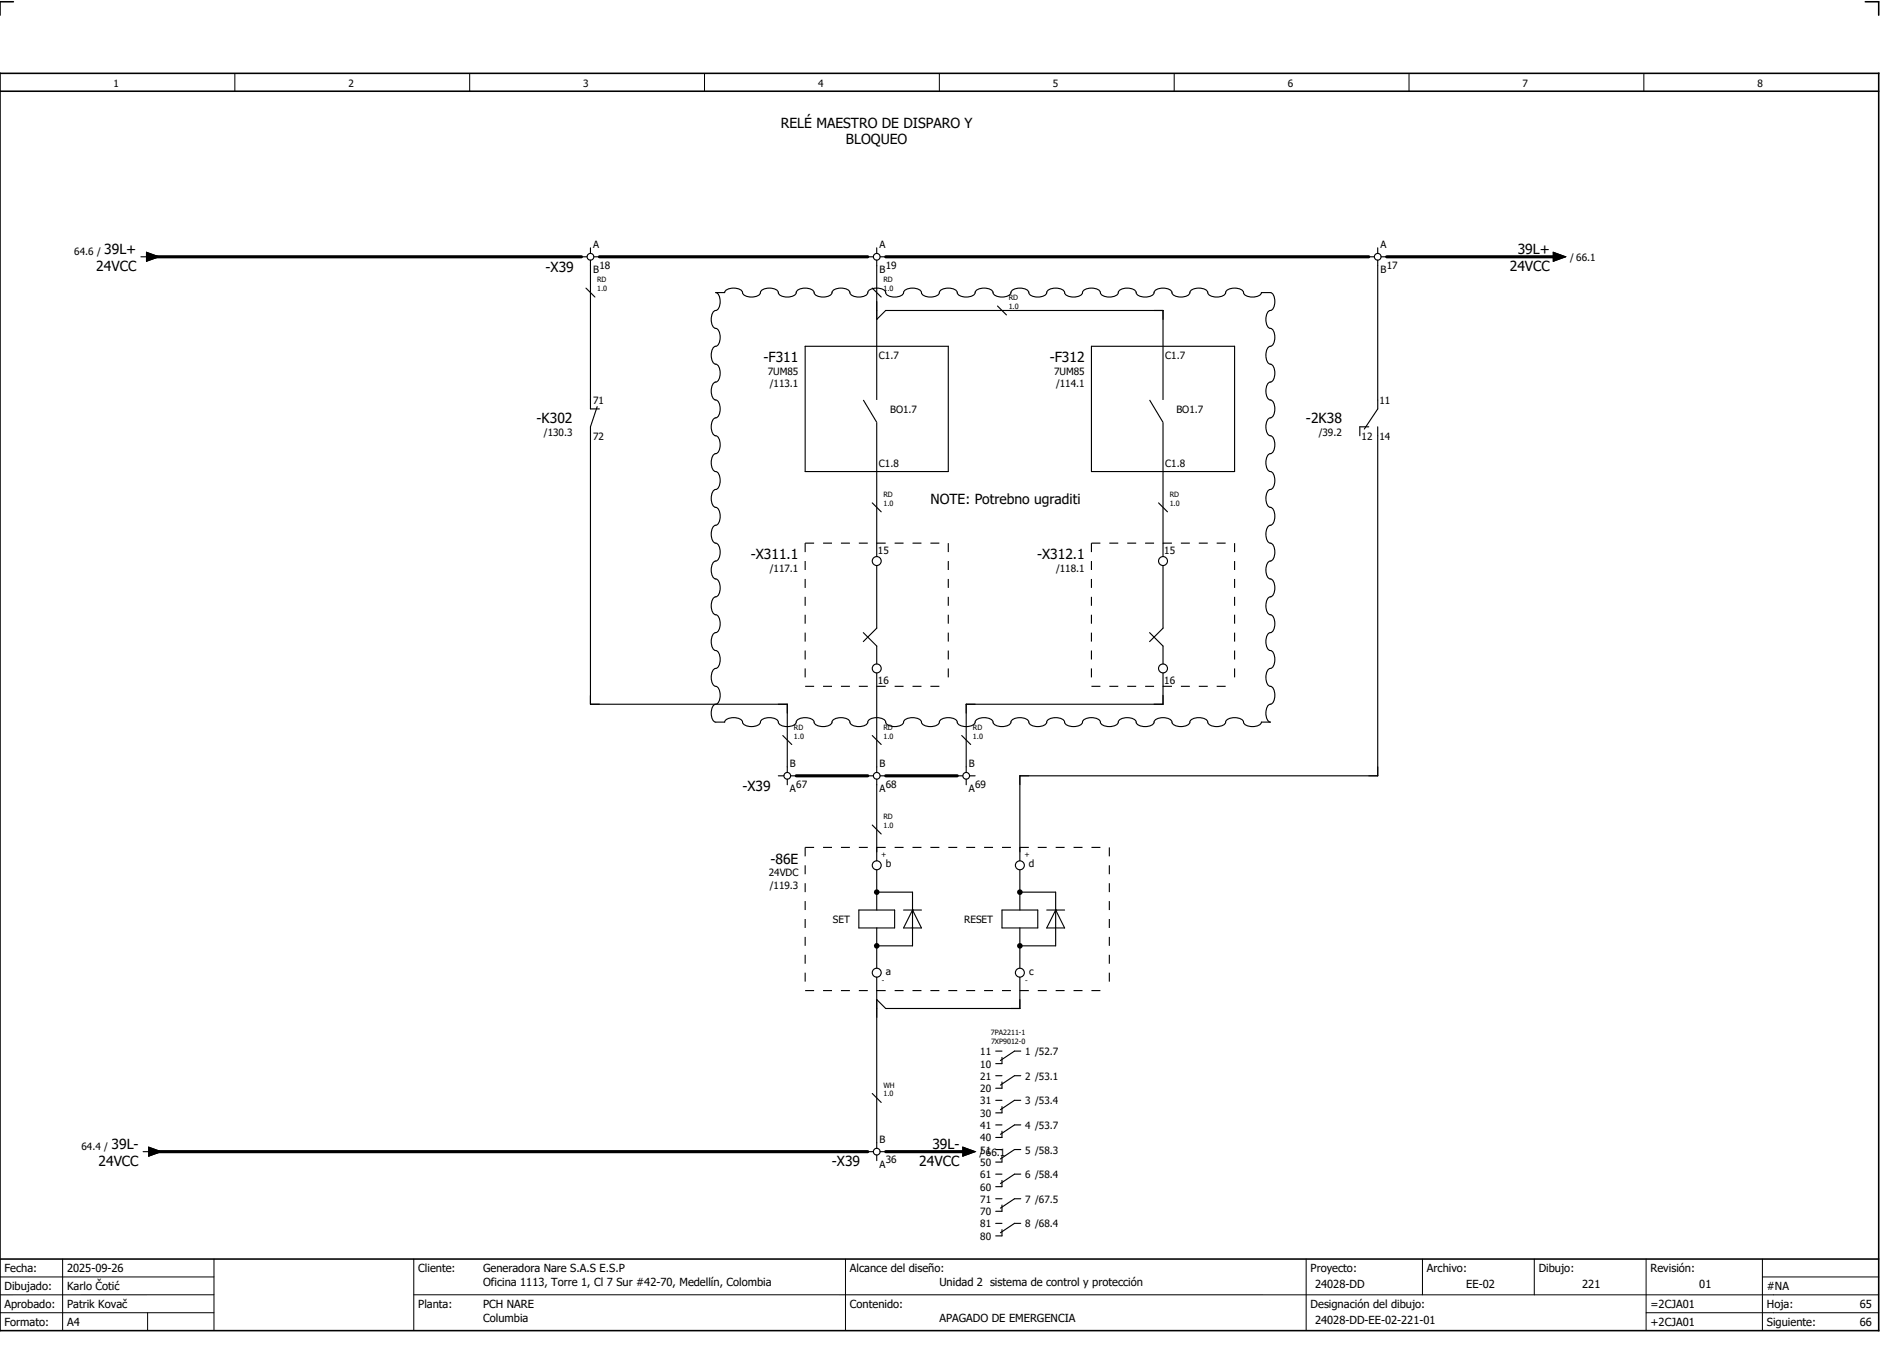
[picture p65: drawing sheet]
<svg xmlns="http://www.w3.org/2000/svg" width="421mm" height="301mm" viewBox="0 0 421 301" stroke-linecap="round" stroke-linejoin="round" font-family="sans-serif">
<defs><g id="words">
<g font-size="3.1">
<text x="174.6" y="28.5">RELÉ MAESTRO DE DISPARO Y</text>
<text x="189.1" y="32.3">BLOQUEO</text>
<text x="23.3" y="56.8">39L+</text>
<text x="339.3" y="56.8">39L+</text>
<text x="21.5" y="60.5">24VCC</text>
<text x="122" y="60.7">-X39</text>
<text x="337.5" y="60.5">24VCC</text>
<text x="170.7" y="81">-F311</text>
<text x="234.7" y="81">-F312</text>
<text x="120" y="94.6">-K302</text>
<text x="292" y="94.6">-2K38</text>
<text x="208" y="112.8">NOTE: Potrebno ugraditi</text>
<text x="167.8" y="125">-X311.1</text>
<text x="231.8" y="125">-X312.1</text>
<text x="166" y="176.7">-X39</text>
<text x="172.2" y="193">-86E</text>
<text x="24.9" y="256.8">39L-</text>
<text x="208.4" y="256.8">39L-</text>
<text x="22" y="260.5">24VCC</text>
<text x="186" y="260.7">-X39</text>
<text x="205.5" y="260.5">24VCC</text>
</g>
<g font-size="2.5">
<text x="1" y="284.4">Fecha:</text>
<text x="15" y="284.4">2025-09-26</text>
<text x="93.5" y="284.4">Cliente:</text>
<text x="108" y="284.4">Generadora Nare S.A.S E.S.P</text>
<text x="108" y="287.4">Oficina 1113, Torre 1, Cl 7 Sur #42-70, Medellín, Colombia</text>
<text x="190" y="284.4">Alcance del diseño:</text>
<text x="210" y="287.4">Unidad 2 sistema de control y protección</text>
<text x="293" y="284.4">Proyecto:</text>
<text x="294" y="287.9">24028-DD</text>
<text x="319" y="284.4">Archivo:</text>
<text x="327.8" y="287.9">EE-02</text>
<text x="344" y="284.4">Dibujo:</text>
<text x="353.7" y="287.9">221</text>
<text x="369" y="284.4">Revisión:</text>
<text x="379.9" y="287.9">01</text>
<text x="1" y="288.4">Dibujado:</text>
<text x="1" y="292.4">Aprobado:</text>
<text x="15" y="288.4">Karlo Čotić</text>
<text x="15" y="292.4">Patrik Kovač</text>
<text x="93.5" y="292.4">Planta:</text>
<text x="108" y="292.4">PCH NARE</text>
<text x="190" y="292.4">Contenido:</text>
<text x="293" y="292.4">Designación del dibujo:</text>
<text x="369" y="292.4">=2CJA01</text>
<text x="395" y="292.4">Hoja:</text>
<text x="395" y="288.4">#NA</text>
<text x="415.8" y="292.4">65</text>
<text x="1" y="296.4">Formato:</text>
<text x="15" y="296.4">A4</text>
<text x="108" y="295.4">Columbia</text>
<text x="210" y="295.4">APAGADO DE EMERGENCIA</text>
<text x="294" y="295.9">24028-DD-EE-02-221-01</text>
<text x="369" y="296.4">+2CJA01</text>
<text x="395" y="296.4">Siguiente:</text>
<text x="415.8" y="296.4">66</text>
</g>
<g font-size="2.2">
<text x="25.4" y="19.4">1</text>
<text x="77.9" y="19.4">2</text>
<text x="130.4" y="19.4">3</text>
<text x="182.9" y="19.4">4</text>
<text x="235.4" y="19.4">5</text>
<text x="287.9" y="19.4">6</text>
<text x="340.4" y="19.4">7</text>
<text x="392.9" y="19.4">8</text>
<text x="16.6" y="56.9">64.6 /</text>
<text x="132.6" y="55.5">A</text>
<text x="196.6" y="55.5">A</text>
<text x="308.6" y="55.5">A</text>
<text x="351" y="58.3">/ 66.1</text>
<text x="132.6" y="61">B</text>
<text x="134" y="60">18</text>
<text x="196.6" y="61">B</text>
<text x="198" y="60">19</text>
<text x="308.6" y="61">B</text>
<text x="310" y="60">17</text>
<text x="171.6" y="83.9">7UM85</text>
<text x="196.5" y="80.1">C1.7</text>
<text x="235.6" y="83.9">7UM85</text>
<text x="260.5" y="80.1">C1.7</text>
<text x="172.1" y="86.6">/113.1</text>
<text x="236.1" y="86.6">/114.1</text>
<text x="132.6" y="90.3">71</text>
<text x="199" y="92.3">BO1.7</text>
<text x="263" y="92.3">BO1.7</text>
<text x="308.4" y="90.3">11</text>
<text x="121.6" y="97.5">/130.3</text>
<text x="132.6" y="98.2">72</text>
<text x="294.8" y="97.5">/39.2</text>
<text x="304.4" y="98.2">12</text>
<text x="308.4" y="98.2">14</text>
<text x="196.5" y="104.4">C1.8</text>
<text x="260.5" y="104.4">C1.8</text>
<text x="196.3" y="123.9">15</text>
<text x="260.3" y="123.9">15</text>
<text x="172.1" y="127.9">/117.1</text>
<text x="236.1" y="127.9">/118.1</text>
<text x="196.3" y="152.9">16</text>
<text x="260.3" y="152.9">16</text>
<text x="176.6" y="171.5">B</text>
<text x="196.6" y="171.5">B</text>
<text x="216.6" y="171.5">B</text>
<text x="176.6" y="177">A</text>
<text x="178" y="176">67</text>
<text x="196.6" y="177">A</text>
<text x="198" y="176">68</text>
<text x="216.6" y="177">A</text>
<text x="218" y="176">69</text>
<text x="171.9" y="195.9">24VDC</text>
<text x="198" y="193.8">b</text>
<text x="230" y="193.8">d</text>
<text x="172.1" y="198.6">/119.3</text>
<text x="186.2" y="206.3">SET</text>
<text x="215.6" y="206.3">RESET</text>
<text x="198" y="217.8">a</text>
<text x="230.1" y="217.8">c</text>
<text x="219.2" y="238.6">10</text>
<text x="219.2" y="235.8">11</text>
<text x="229.2" y="235.8">1 /52.7</text>
<text x="219.2" y="244.1">20</text>
<text x="219.2" y="241.3">21</text>
<text x="229.2" y="241.3">2 /53.1</text>
<text x="219.2" y="249.6">30</text>
<text x="219.2" y="246.8">31</text>
<text x="229.2" y="246.8">3 /53.4</text>
<text x="18.2" y="256.9">64.4 /</text>
<text x="196.6" y="255.5">B</text>
<text x="219.2" y="255.1">40</text>
<text x="219.2" y="252.3">41</text>
<text x="219.2" y="257.8">51</text>
<text x="229.2" y="252.3">4 /53.7</text>
<text x="229.2" y="257.8">5 /58.3</text>
<text x="196.6" y="261">A</text>
<text x="198" y="260">36</text>
<text x="219" y="258.3">/ 66.1</text>
<text x="219.2" y="260.6">50</text>
<text x="219.2" y="263.3">61</text>
<text x="229.2" y="263.3">6 /58.4</text>
<text x="219.2" y="266.1">60</text>
<text x="219.2" y="268.8">71</text>
<text x="229.2" y="268.8">7 /67.5</text>
<text x="219.2" y="271.6">70</text>
<text x="219.2" y="274.3">81</text>
<text x="229.2" y="274.3">8 /68.4</text>
<text x="219.2" y="277.1">80</text>
</g>
<g font-size="1.6">
<text x="133.5" y="65.1">1.0</text>
<text x="133.5" y="63.1">RD</text>
<text x="197.5" y="65.1">1.0</text>
<text x="197.5" y="63.1">RD</text>
<text x="225.5" y="69.1">1.0</text>
<text x="225.5" y="67.1">RD</text>
<text x="197.5" y="113.1">1.0</text>
<text x="197.5" y="111.1">RD</text>
<text x="261.5" y="113.1">1.0</text>
<text x="261.5" y="111.1">RD</text>
<text x="177.5" y="165.1">1.0</text>
<text x="177.5" y="163.1">RD</text>
<text x="197.5" y="165.1">1.0</text>
<text x="197.5" y="163.1">RD</text>
<text x="217.5" y="165.1">1.0</text>
<text x="217.5" y="163.1">RD</text>
<text x="197.5" y="185.1">1.0</text>
<text x="197.5" y="183.1">RD</text>
<text x="197" y="191.5">+</text>
<text x="229" y="191.5">+</text>
<text x="197.2" y="219.6">-</text>
<text x="229.2" y="219.6">-</text>
<text x="221.5" y="231.3">7PA2211-1</text>
<text x="221.5" y="233.2">7XP9012-0</text>
<text x="197.5" y="245.1">1.0</text>
<text x="197.5" y="243.1">WH</text>
</g>
</g></defs>
<path d="M0 16.4h420v281h-420zM3 .4h-3v3M417 .4h3v3M0 20.4h420M0 281.4h420" fill="none" stroke="#000" stroke-width=".35"/>
<g fill="none" stroke="#000" stroke-width=".22">
<path d="M52.5 16.4v4M105 16.4v4M157.5 16.4v4M210 16.4v4M262.5 16.4v4M315 16.4v4M367.5 16.4v4M0 285.4h47.8M0 293.4h47.8M14 281.4v16M33 293.4v4M47.8 281.4v16"/>
<path d="M47.8 289.4h-47.8M92.5 281.4v16M92.5 289.4h327.5M189 281.4v16M292 281.4v15.8M318 281.4v8M343 281.4v8M368 281.4v15.8M368 293.4h52M394 285.4h26M394 281.4v15.8"/>
</g>
<g fill="none" stroke="#000" stroke-width=".25">
<path d="M31.5 57.4h1.2M32.7 56.4l2.8 1-2.8 1zM130 57.4h1.2M132 55.4v1.2M132 58.1v33.3h2M132.7 57.4h1.3M194 57.4h1.3M196 55.4v1.2M196 58.1v31.3M196.8 57.4h1.2M306 57.4h1.3M308 55.4v1.2"/>
<path d="M308 58.1v33.3l-3 4.5M308.8 57.4h1.2M346 57.4h1.3M347.3 56.4l2.7 1-2.7 1zM131 64.4l2 2M160 65.4h2l.1-.3a2.98 2.98 0 0 1 3.8 0 1.69 1.69 0 0 0 2.1 1.3 1.68 1.68 0 0 0 2.1-1.3 2.98 2.98 0 0 1 3.8 0 1.68 1.68 0 0 0 2.1 1.3 1.68 1.68 0 0 0 2.1-1.3 2.98 2.98 0 0 1 3.8 0 1.69 1.69 0 0 0 2.1 1.3 1.68 1.68 0 0 0 2.1-1.3 2.98 2.98 0 0 1 3.8 0 1.69 1.69 0 0 0 2.1 1.3 1.68 1.68 0 0 0 2.1-1.3 2.98 2.98 0 0 1 3.8 0 1.69 1.69 0 0 0 2.1 1.3 1.68 1.68 0 0 0 2.1-1.3 2.98 2.98 0 0 1 3.8 0 1.68 1.68 0 0 0 2.1 1.3 1.68 1.68 0 0 0 2.1-1.3 2.98 2.98 0 0 1 3.8 0 1.69 1.69 0 0 0 2.1 1.3 1.68 1.68 0 0 0 2.1-1.3 2.98 2.98 0 0 1 3.8 0 1.69 1.69 0 0 0 2.1 1.3 1.68 1.68 0 0 0 2.1-1.3 2.98 2.98 0 0 1 3.8 0 1.68 1.68 0 0 0 2.1 1.3 1.68 1.68 0 0 0 2.1-1.3 2.98 2.98 0 0 1 3.8 0 1.69 1.69 0 0 0 2.1 1.3 1.68 1.68 0 0 0 2.1-1.3 2.98 2.98 0 0 1 3.8 0 1.69 1.69 0 0 0 2.1 1.3 1.68 1.68 0 0 0 2.1-1.3 2.98 2.98 0 0 1 3.8 0 1.68 1.68 0 0 0 2.1 1.3 1.68 1.68 0 0 0 2.1-1.3 2.98 2.98 0 0 1 3.8 0 1.69 1.69 0 0 0 2.1 1.3 1.68 1.68 0 0 0 2.1-1.3 2.98 2.98 0 0 1 3.8 0 1.69 1.69 0 0 0 2.1 1.3 1.68 1.68 0 0 0 2.1-1.3 2.98 2.98 0 0 1 3.8 0 1.68 1.68 0 0 0 2.1 1.3 1.93 1.93 0 0 0 2-1l2.3 .1a2.98 2.98 0 0 1 0 3.8 1.68 1.68 0 0 0-1.3 2.1 1.68 1.68 0 0 0 1.3 2.1 2.98 2.98 0 0 1 0 3.8 1.69 1.69 0 0 0-1.3 2.1 1.68 1.68 0 0 0 1.3 2.1 2.98 2.98 0 0 1 0 3.8 1.69 1.69 0 0 0-1.3 2.1 1.68 1.68 0 0 0 1.3 2.1 2.98 2.98 0 0 1 0 3.8 1.68 1.68 0 0 0-1.3 2.1 1.68 1.68 0 0 0 1.3 2.1 2.98 2.98 0 0 1 0 3.8 1.68 1.68 0 0 0-1.3 2.1 1.68 1.68 0 0 0 1.3 2.1 2.98 2.98 0 0 1 0 3.8 1.69 1.69 0 0 0-1.3 2.1 1.68 1.68 0 0 0 1.3 2.1 2.98 2.98 0 0 1 0 3.8 1.69 1.69 0 0 0-1.3 2.1 1.68 1.68 0 0 0 1.3 2.1 2.98 2.98 0 0 1 0 3.8 1.68 1.68 0 0 0-1.3 2.1 1.68 1.68 0 0 0 1.3 2.1 2.98 2.98 0 0 1 0 3.8 1.69 1.69 0 0 0-1.3 2.1 1.68 1.68 0 0 0 1.3 2.1 2.98 2.98 0 0 1 0 3.8 1.68 1.68 0 0 0-1.3 2.1 1.68 1.68 0 0 0 1.3 2.1 2.98 2.98 0 0 1 0 3.8 1.69 1.69 0 0 0-1.3 2.1 1.68 1.68 0 0 0 1.3 2.1 2.98 2.98 0 0 1 0 3.8 1.68 1.68 0 0 0-1.3 2.1 1.93 1.93 0 0 0 1 2h-2l-.1 .3a2.98 2.98 0 0 1-3.8 0 1.69 1.69 0 0 0-2.1-1.3 1.68 1.68 0 0 0-2.1 1.3 2.98 2.98 0 0 1-3.8 0 1.68 1.68 0 0 0-2.1-1.3 1.68 1.68 0 0 0-2.1 1.3 2.98 2.98 0 0 1-3.8 0 1.69 1.69 0 0 0-2.1-1.3 1.68 1.68 0 0 0-2.1 1.3 2.98 2.98 0 0 1-3.8 0 1.69 1.69 0 0 0-2.1-1.3 1.68 1.68 0 0 0-2.1 1.3 2.98 2.98 0 0 1-3.8 0 1.68 1.68 0 0 0-2.1-1.3 1.68 1.68 0 0 0-2.1 1.3 2.98 2.98 0 0 1-3.8 0 1.69 1.69 0 0 0-2.1-1.3 1.68 1.68 0 0 0-2.1 1.3 2.98 2.98 0 0 1-3.8 0 1.69 1.69 0 0 0-2.1-1.3 1.68 1.68 0 0 0-2.1 1.3 2.98 2.98 0 0 1-3.8 0 1.68 1.68 0 0 0-2.1-1.3 1.68 1.68 0 0 0-2.1 1.3 2.98 2.98 0 0 1-3.8 0 1.69 1.69 0 0 0-2.1-1.3 1.68 1.68 0 0 0-2.1 1.3 2.98 2.98 0 0 1-3.8 0 1.69 1.69 0 0 0-2.1-1.3 1.68 1.68 0 0 0-2.1 1.3 2.98 2.98 0 0 1-3.8 0 1.68 1.68 0 0 0-2.1-1.3 1.68 1.68 0 0 0-2.1 1.3 2.98 2.98 0 0 1-3.8 0 1.68 1.68 0 0 0-2.1-1.3 1.68 1.68 0 0 0-2.1 1.3 2.98 2.98 0 0 1-3.8 0 1.69 1.69 0 0 0-2.1-1.3 1.68 1.68 0 0 0-2.1 1.3 2.98 2.98 0 0 1-3.8 0 1.68 1.68 0 0 0-2.1-1.3 1.68 1.68 0 0 0-2.1 1.3 2.98 2.98 0 0 1-3.8 0 1.68 1.68 0 0 0-2.1-1.3 1.93 1.93 0 0 0-2 1l-2.3-.1a2.98 2.98 0 0 1 0-3.8 1.68 1.68 0 0 0 1.3-2.1 1.68 1.68 0 0 0-1.3-2.1 2.98 2.98 0 0 1 0-3.8 1.68 1.68 0 0 0 1.3-2.1 1.68 1.68 0 0 0-1.3-2.1 2.98 2.98 0 0 1 0-3.8 1.68 1.68 0 0 0 1.3-2.1 1.68 1.68 0 0 0-1.3-2.1 2.98 2.98 0 0 1 0-3.8 1.68 1.68 0 0 0 1.3-2.1 1.68 1.68 0 0 0-1.3-2.1 2.98 2.98 0 0 1 0-3.8 1.69 1.69 0 0 0 1.3-2.1 1.68 1.68 0 0 0-1.3-2.1 2.98 2.98 0 0 1 0-3.8 1.68 1.68 0 0 0 1.3-2.1 1.68 1.68 0 0 0-1.3-2.1 2.98 2.98 0 0 1 0-3.8 1.69 1.69 0 0 0 1.3-2.1 1.68 1.68 0 0 0-1.3-2.1 2.98 2.98 0 0 1 0-3.8 1.69 1.69 0 0 0 1.3-2.1 1.68 1.68 0 0 0-1.3-2.1 2.98 2.98 0 0 1 0-3.8 1.69 1.69 0 0 0 1.3-2.1 1.68 1.68 0 0 0-1.3-2.1 2.98 2.98 0 0 1 0-3.8 1.68 1.68 0 0 0 1.3-2.1 1.68 1.68 0 0 0-1.3-2.1 2.98 2.98 0 0 1 0-3.8 1.69 1.69 0 0 0 1.3-2.1 1.68 1.68 0 0 0-1.3-2.1 2.98 2.98 0 0 1 0-3.8 1.69 1.69 0 0 0 1.3-2.1 1.93 1.93 0 0 0-1-2zM180 77.4h32v28h-32zM195 64.4l2 2M196 71.4l2-2h62v20M223 68.4l2 2M244 77.4h32v28h-32zM133.5 90.9l-1.5 4.5v62h44v15.2"/>
<path d="M193 89.4l3 5v30M257 89.4l3 5v30M306 95.4h-2v2M308 95.4v78h-80v19M195 112.4l2 2M259 112.4l2 2M196 126.4v14l-3 3M260 126.4v14l-3 3M193 141.4l3 3v4M196 150.4v22.2M257 141.4l3 3v4M260 150.4v7h-44v15.2"/>
<path d="M174 173.4h1.3M175 164.4l2 2M176 174.1v1.3M176.8 173.4h1.2M194 173.4h1.3M195 164.4l2 2M196 174.1v18.3M196.8 173.4h1.2M214 173.4h1.2M215 164.4l2 2M216 174.1v1.3M216.7 173.4h1.3"/>
<path d="M195 184.4l2 2M196 194.4v9M196 199.4h8v12h-8M228 194.4v9M228 199.4h8v12h-8M192 203.4h8v4h-8zM196 207.4v9M196 218.4v38.2M202 203.4h4M204 203.4h.1M204 203.4l2 4h-4zM224 203.4h8v4h-8z"/>
<path d="M228 207.4v9M228 218.4v7h-30l-2-2M234 203.4h4M236 203.4h.1M236 203.4l2 4h-4zM222.6 234.9h1.4M224 236.3v1.4h-1.4M228.2 234.9h-1.4l-3.2 2.1M32 257.4h1.3M33.3 256.4l2.7 1-2.7 1zM194 257.4h1.3M195 244.4l2 2"/>
<path d="M196 258.1v1.3M196.8 257.4h1.2M214 257.4h1.2M215.2 256.4l2.8 1-2.8 1zM222.6 240.4h1.4M222.6 245.9h1.4M222.6 251.4h1.4M222.6 256.9h1.4M224 241.8v1.4h-1.4M224 247.3v1.4h-1.4M224 252.8v1.4h-1.4M224 258.3v1.4h-1.4"/>
<path d="M228.2 240.4h-1.4l-3.2 2.1M228.2 245.9h-1.4l-3.2 2.1M228.2 251.4h-1.4l-3.2 2.1M228.2 256.9h-1.4l-3.2 2.1M222.6 262.4h1.4M222.6 267.9h1.4M222.6 273.4h1.4M224 263.8v1.4h-1.4M224 269.3v1.4h-1.4M224 274.8v1.4h-1.4M228.2 262.4h-1.4l-3.2 2.1M228.2 267.9h-1.4l-3.2 2.1"/>
<path d="M228.2 273.4h-1.4l-3.2 2.1"/>
<circle cx="132" cy="57.4" r=".75"/>
<circle cx="196" cy="57.4" r=".75"/>
<circle cx="308" cy="57.4" r=".75"/>
<circle cx="196" cy="125.4" r="1"/>
<circle cx="260" cy="125.4" r="1"/>
<circle cx="196" cy="149.4" r="1"/>
<circle cx="260" cy="149.4" r="1"/>
<circle cx="176" cy="173.4" r=".75"/>
<circle cx="196" cy="173.4" r=".75"/>
<circle cx="216" cy="173.4" r=".75"/>
<circle cx="196" cy="193.4" r="1"/>
<circle cx="228" cy="193.4" r="1"/>
<circle cx="196" cy="217.4" r="1"/>
<circle cx="228" cy="217.4" r="1"/>
<circle cx="196" cy="257.4" r=".75"/>
</g>
<path d="M33.5 57.4h96.5M134 57.4h60M198 57.4h108M310 57.4h38M178 173.4h16M198 173.4h16M34 257.4h160M198 257.4h18" fill="none" stroke="#000" stroke-width=".7"/>
<g fill="#000">
<circle cx="196" cy="199.4" r=".62"/>
<circle cx="228" cy="199.4" r=".63"/>
<circle cx="196" cy="211.4" r=".62"/>
<circle cx="228" cy="211.4" r=".63"/>
</g>
<path d="M180 121.4h32M180 121.4v32M212 121.4v32M244 121.4h32M244 121.4v32M276 121.4v32M180 153.4h32M244 153.4h32M180 189.4h68M180 189.4v32M248 189.4v32M180 221.4h68" fill="none" stroke="#000" stroke-width=".25" stroke-dasharray="2 2" stroke-linecap="butt"/>
<path d="M32.7 56.4l2.8 1-2.8 1zM347.3 56.4l2.7 1-2.7 1zM33.3 256.4l2.7 1-2.7 1zM215.2 256.4l2.8 1-2.8 1z" fill="#000" stroke="#000" stroke-width=".22"/>
<use href="#words"/>
</svg>
